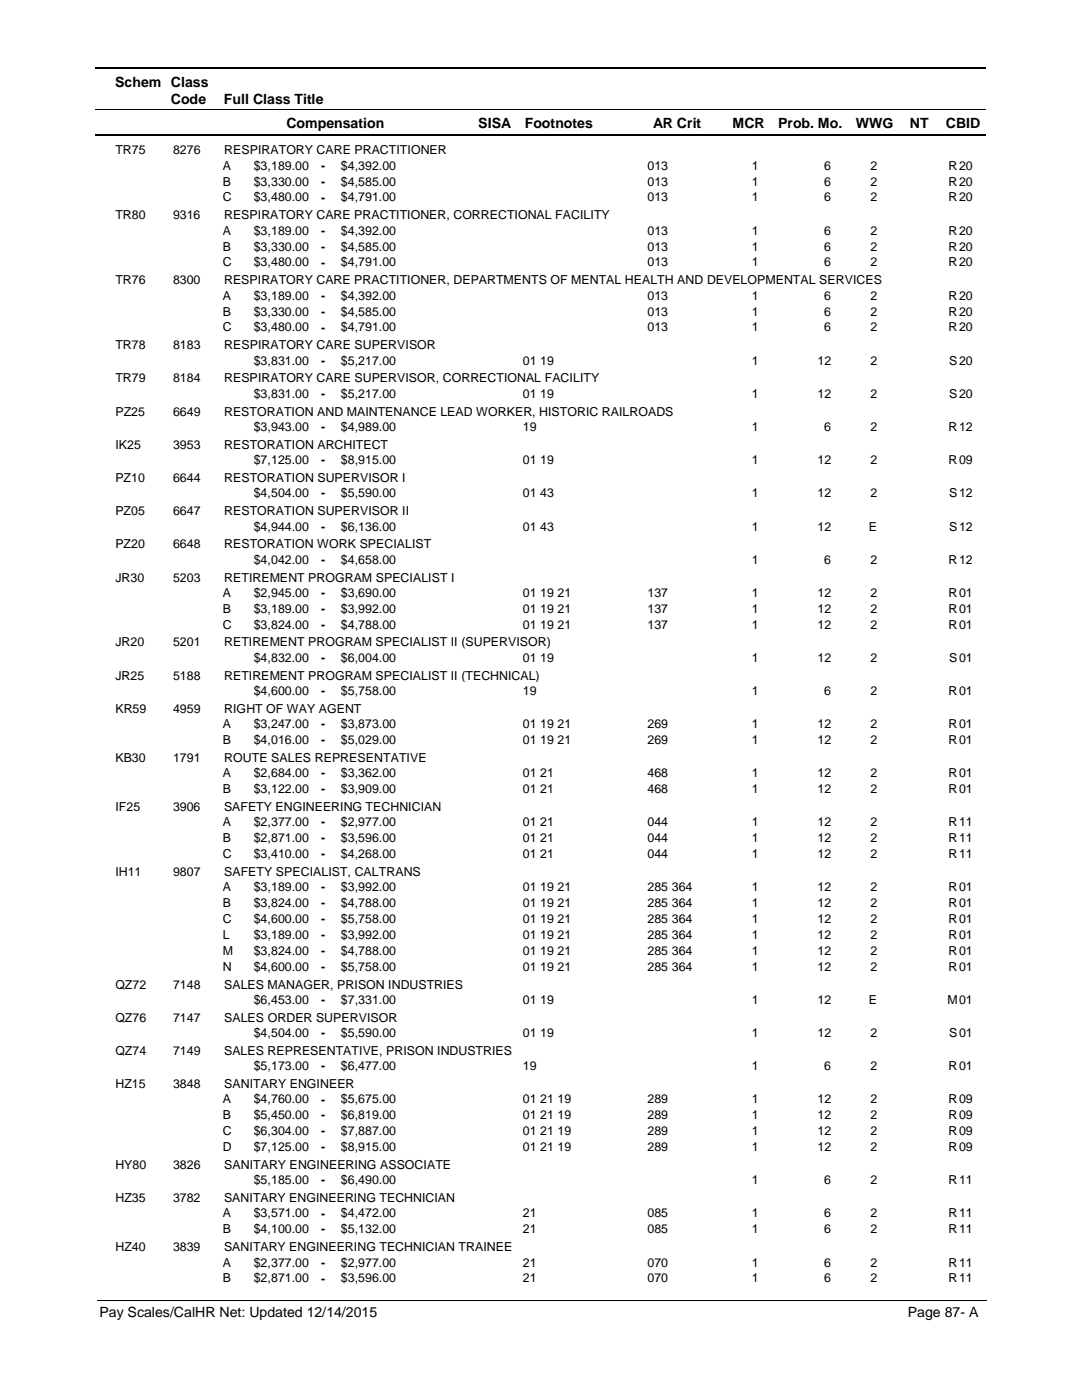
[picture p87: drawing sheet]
<svg xmlns="http://www.w3.org/2000/svg" width="216mm" height="279mm" viewBox="0 0 216 279" stroke-linecap="round" stroke-linejoin="round" font-family="sans-serif">
<defs><g id="words">
<g font-size="2.8">
<text x="23" y="17.3">Schem Class</text>
<text x="34.1" y="20.7">Code</text>
<text x="44.7" y="20.7">Full Class Title</text>
<text x="57.2" y="25.6">Compensation</text>
<text x="95.4" y="25.6">SISA</text>
<text x="104.7" y="25.6">Footnotes</text>
<text x="130.3" y="25.6">AR Crit</text>
<text x="146.2" y="25.6">MCR</text>
<text x="155.3" y="25.6">Prob. Mo.</text>
<text x="170.8" y="25.6">WWG</text>
<text x="181.5" y="25.6">NT</text>
<text x="188.7" y="25.6">CBID</text>
<text x="19.9" y="262.9">Pay Scales/CalHR Net: Updated 12/14/2015</text>
<text x="181.1" y="262.9">Page 87- A</text>
</g>
<g font-size="2.5">
<text x="23" y="30.8">TR75</text>
<text x="34.5" y="30.8">8276</text>
<text x="44.5" y="33.9">A</text>
<text x="44.7" y="30.8">RESPIRATORY CARE PRACTITIONER</text>
<text x="50.6" y="33.9">$3,189.00</text>
<text x="64.1" y="33.9">-</text>
<text x="68" y="33.9">$4,392.00</text>
<text x="129.2" y="33.9">013</text>
<text x="150" y="33.9">1</text>
<text x="164.5" y="33.9">6</text>
<text x="173.7" y="33.9">2</text>
<text x="189.3" y="33.9">R</text>
<text x="191.4" y="33.9">20</text>
<text x="44.5" y="37">B</text>
<text x="44.5" y="40.2">C</text>
<text x="50.6" y="37">$3,330.00</text>
<text x="50.6" y="40.2">$3,480.00</text>
<text x="64.1" y="37.1">-</text>
<text x="64.1" y="40.2">-</text>
<text x="68" y="37">$4,585.00</text>
<text x="68" y="40.2">$4,791.00</text>
<text x="129.2" y="37">013</text>
<text x="129.2" y="40.2">013</text>
<text x="150" y="40.2">1</text>
<text x="150" y="37">1</text>
<text x="164.5" y="37">6</text>
<text x="164.5" y="40.2">6</text>
<text x="173.7" y="37">2</text>
<text x="173.7" y="40.2">2</text>
<text x="189.3" y="40.2">R</text>
<text x="189.3" y="37">R</text>
<text x="191.4" y="37">20</text>
<text x="191.4" y="40.2">20</text>
<text x="23" y="43.8">TR80</text>
<text x="34.5" y="43.8">9316</text>
<text x="44.5" y="46.8">A</text>
<text x="44.7" y="43.8">RESPIRATORY CARE PRACTITIONER, CORRECTIONAL FACILITY</text>
<text x="50.6" y="46.8">$3,189.00</text>
<text x="64.1" y="46.8">-</text>
<text x="68" y="46.8">$4,392.00</text>
<text x="129.2" y="46.8">013</text>
<text x="150" y="46.8">1</text>
<text x="164.5" y="46.8">6</text>
<text x="173.7" y="46.8">2</text>
<text x="189.3" y="46.8">R</text>
<text x="191.4" y="46.8">20</text>
<text x="44.5" y="50">B</text>
<text x="44.5" y="53.1">C</text>
<text x="50.6" y="50">$3,330.00</text>
<text x="50.6" y="53.1">$3,480.00</text>
<text x="64.1" y="50">-</text>
<text x="64.1" y="53.2">-</text>
<text x="68" y="50">$4,585.00</text>
<text x="68" y="53.1">$4,791.00</text>
<text x="129.2" y="50">013</text>
<text x="129.2" y="53.1">013</text>
<text x="150" y="53.1">1</text>
<text x="150" y="50">1</text>
<text x="164.5" y="50">6</text>
<text x="164.5" y="53.1">6</text>
<text x="173.7" y="50">2</text>
<text x="173.7" y="53.1">2</text>
<text x="189.3" y="53.1">R</text>
<text x="189.3" y="50">R</text>
<text x="191.4" y="50">20</text>
<text x="191.4" y="53.1">20</text>
<text x="23" y="56.7">TR76</text>
<text x="34.5" y="56.7">8300</text>
<text x="44.5" y="59.8">A</text>
<text x="44.7" y="56.7">RESPIRATORY CARE PRACTITIONER, DEPARTMENTS OF MENTAL HEALTH AND DEVELOPMENTAL SERVICES</text>
<text x="50.6" y="59.8">$3,189.00</text>
<text x="64.1" y="59.8">-</text>
<text x="68" y="59.8">$4,392.00</text>
<text x="129.2" y="59.8">013</text>
<text x="150" y="59.8">1</text>
<text x="164.5" y="59.8">6</text>
<text x="173.7" y="59.8">2</text>
<text x="189.3" y="59.8">R</text>
<text x="191.4" y="59.8">20</text>
<text x="44.5" y="63">B</text>
<text x="50.6" y="63">$3,330.00</text>
<text x="64.1" y="63">-</text>
<text x="68" y="63">$4,585.00</text>
<text x="129.2" y="63">013</text>
<text x="150" y="63">1</text>
<text x="164.5" y="63">6</text>
<text x="173.7" y="63">2</text>
<text x="189.3" y="63">R</text>
<text x="191.4" y="63">20</text>
<text x="23" y="69.7">TR78</text>
<text x="34.5" y="69.7">8183</text>
<text x="44.5" y="66.1">C</text>
<text x="44.7" y="69.7">RESPIRATORY CARE SUPERVISOR</text>
<text x="50.6" y="66.1">$3,480.00</text>
<text x="64.1" y="66.2">-</text>
<text x="68" y="66.1">$4,791.00</text>
<text x="129.2" y="66.1">013</text>
<text x="150" y="66.1">1</text>
<text x="164.5" y="66.1">6</text>
<text x="173.7" y="66.1">2</text>
<text x="189.3" y="66.1">R</text>
<text x="191.4" y="66.1">20</text>
<text x="23" y="76.3">TR79</text>
<text x="34.5" y="76.3">8184</text>
<text x="44.7" y="76.3">RESPIRATORY CARE SUPERVISOR, CORRECTIONAL FACILITY</text>
<text x="50.6" y="72.7">$3,831.00</text>
<text x="64.1" y="72.8">-</text>
<text x="68" y="72.7">$5,217.00</text>
<text x="104.3" y="72.7">01 19</text>
<text x="150" y="72.7">1</text>
<text x="163.1" y="72.7">12</text>
<text x="173.7" y="72.7">2</text>
<text x="189.4" y="72.7">S</text>
<text x="191.4" y="72.7">20</text>
<text x="23" y="83">PZ25</text>
<text x="34.5" y="83">6649</text>
<text x="44.7" y="83">RESTORATION AND MAINTENANCE LEAD WORKER, HISTORIC RAILROADS</text>
<text x="50.6" y="79.4">$3,831.00</text>
<text x="64.1" y="79.4">-</text>
<text x="68" y="79.4">$5,217.00</text>
<text x="104.3" y="79.4">01 19</text>
<text x="150" y="79.4">1</text>
<text x="163.1" y="79.4">12</text>
<text x="173.7" y="79.4">2</text>
<text x="189.4" y="79.4">S</text>
<text x="191.4" y="79.4">20</text>
<text x="23" y="89.6">IK25</text>
<text x="34.5" y="89.6">3953</text>
<text x="44.7" y="89.6">RESTORATION ARCHITECT</text>
<text x="50.6" y="86">$3,943.00</text>
<text x="64.1" y="86">-</text>
<text x="68" y="86">$4,989.00</text>
<text x="104.3" y="86">19</text>
<text x="150" y="86">1</text>
<text x="164.5" y="86">6</text>
<text x="173.7" y="86">2</text>
<text x="189.3" y="86">R</text>
<text x="191.4" y="86">12</text>
<text x="50.6" y="92.6">$7,125.00</text>
<text x="64.1" y="92.6">-</text>
<text x="68" y="92.6">$8,915.00</text>
<text x="104.3" y="92.6">01 19</text>
<text x="150" y="92.6">1</text>
<text x="163.1" y="92.6">12</text>
<text x="173.7" y="92.6">2</text>
<text x="189.3" y="92.6">R</text>
<text x="191.4" y="92.6">09</text>
<text x="23" y="96.2">PZ10</text>
<text x="34.5" y="96.2">6644</text>
<text x="44.7" y="96.2">RESTORATION SUPERVISOR I</text>
<text x="50.6" y="99.2">$4,504.00</text>
<text x="64.1" y="99.3">-</text>
<text x="68" y="99.2">$5,590.00</text>
<text x="104.3" y="99.2">01 43</text>
<text x="150" y="99.2">1</text>
<text x="163.1" y="99.2">12</text>
<text x="173.7" y="99.2">2</text>
<text x="189.4" y="99.2">S</text>
<text x="191.4" y="99.2">12</text>
<text x="23" y="102.8">PZ05</text>
<text x="34.5" y="102.8">6647</text>
<text x="44.7" y="102.8">RESTORATION SUPERVISOR II</text>
<text x="50.6" y="105.9">$4,944.00</text>
<text x="64.1" y="105.9">-</text>
<text x="68" y="105.9">$6,136.00</text>
<text x="104.3" y="105.9">01 43</text>
<text x="150" y="105.9">1</text>
<text x="163.1" y="105.9">12</text>
<text x="173.4" y="105.9">E</text>
<text x="189.4" y="105.9">S</text>
<text x="191.4" y="105.9">12</text>
<text x="23" y="109.5">PZ20</text>
<text x="34.5" y="109.5">6648</text>
<text x="44.7" y="109.5">RESTORATION WORK SPECIALIST</text>
<text x="50.6" y="112.5">$4,042.00</text>
<text x="64.1" y="112.5">-</text>
<text x="68" y="112.5">$4,658.00</text>
<text x="150" y="112.5">1</text>
<text x="164.5" y="112.5">6</text>
<text x="173.7" y="112.5">2</text>
<text x="189.3" y="112.5">R</text>
<text x="191.4" y="112.5">12</text>
<text x="23" y="116.1">JR30</text>
<text x="34.5" y="116.1">5203</text>
<text x="44.5" y="119.1">A</text>
<text x="44.7" y="116.1">RETIREMENT PROGRAM SPECIALIST I</text>
<text x="50.6" y="119.1">$2,945.00</text>
<text x="64.1" y="119.1">-</text>
<text x="68" y="119.1">$3,690.00</text>
<text x="104.3" y="119.1">01 19 21</text>
<text x="129.2" y="119.1">137</text>
<text x="150" y="119.1">1</text>
<text x="163.1" y="119.1">12</text>
<text x="173.7" y="119.1">2</text>
<text x="189.3" y="119.1">R</text>
<text x="191.4" y="119.1">01</text>
<text x="44.5" y="122.3">B</text>
<text x="44.5" y="125.5">C</text>
<text x="50.6" y="122.3">$3,189.00</text>
<text x="50.6" y="125.5">$3,824.00</text>
<text x="64.1" y="122.3">-</text>
<text x="64.1" y="125.5">-</text>
<text x="68" y="122.3">$3,992.00</text>
<text x="68" y="125.5">$4,788.00</text>
<text x="104.3" y="122.3">01 19 21</text>
<text x="104.3" y="125.5">01 19 21</text>
<text x="129.2" y="122.3">137</text>
<text x="129.2" y="125.5">137</text>
<text x="150" y="122.3">1</text>
<text x="150" y="125.5">1</text>
<text x="163.1" y="122.3">12</text>
<text x="163.1" y="125.5">12</text>
<text x="173.7" y="122.3">2</text>
<text x="173.7" y="125.5">2</text>
<text x="189.3" y="122.3">R</text>
<text x="189.3" y="125.5">R</text>
<text x="191.4" y="122.3">01</text>
<text x="191.4" y="125.5">01</text>
<text x="23" y="129">JR20</text>
<text x="34.5" y="129">5201</text>
<text x="44.7" y="129">RETIREMENT PROGRAM SPECIALIST II (SUPERVISOR)</text>
<text x="23" y="135.7">JR25</text>
<text x="34.5" y="135.7">5188</text>
<text x="44.7" y="135.7">RETIREMENT PROGRAM SPECIALIST II (TECHNICAL)</text>
<text x="50.6" y="132.1">$4,832.00</text>
<text x="64.1" y="132.1">-</text>
<text x="68" y="132.1">$6,004.00</text>
<text x="104.3" y="132.1">01 19</text>
<text x="150" y="132.1">1</text>
<text x="163.1" y="132.1">12</text>
<text x="173.7" y="132.1">2</text>
<text x="189.4" y="132.1">S</text>
<text x="191.4" y="132.1">01</text>
<text x="23" y="142.3">KR59</text>
<text x="34.5" y="142.3">4959</text>
<text x="44.7" y="142.3">RIGHT OF WAY AGENT</text>
<text x="50.6" y="138.7">$4,600.00</text>
<text x="64.1" y="138.7">-</text>
<text x="68" y="138.7">$5,758.00</text>
<text x="104.3" y="138.7">19</text>
<text x="150" y="138.7">1</text>
<text x="164.5" y="138.7">6</text>
<text x="173.7" y="138.7">2</text>
<text x="189.3" y="138.7">R</text>
<text x="191.4" y="138.7">01</text>
<text x="44.5" y="145.3">A</text>
<text x="44.5" y="148.5">B</text>
<text x="50.6" y="145.3">$3,247.00</text>
<text x="50.6" y="148.5">$4,016.00</text>
<text x="64.1" y="145.3">-</text>
<text x="64.1" y="148.5">-</text>
<text x="68" y="148.5">$5,029.00</text>
<text x="68" y="145.3">$3,873.00</text>
<text x="104.3" y="148.5">01 19 21</text>
<text x="104.3" y="145.3">01 19 21</text>
<text x="129.2" y="148.5">269</text>
<text x="129.2" y="145.3">269</text>
<text x="150" y="145.3">1</text>
<text x="150" y="148.5">1</text>
<text x="163.1" y="145.3">12</text>
<text x="163.1" y="148.5">12</text>
<text x="173.7" y="148.5">2</text>
<text x="173.7" y="145.3">2</text>
<text x="189.3" y="145.3">R</text>
<text x="189.3" y="148.5">R</text>
<text x="191.4" y="145.3">01</text>
<text x="191.4" y="148.5">01</text>
<text x="23" y="152.1">KB30</text>
<text x="34.5" y="152.1">1791</text>
<text x="44.5" y="155.1">A</text>
<text x="44.7" y="152.1">ROUTE SALES REPRESENTATIVE</text>
<text x="50.6" y="155.1">$2,684.00</text>
<text x="64.1" y="155.2">-</text>
<text x="68" y="155.1">$3,362.00</text>
<text x="104.3" y="155.1">01 21</text>
<text x="129.2" y="155.1">468</text>
<text x="150" y="155.1">1</text>
<text x="163.1" y="155.1">12</text>
<text x="173.7" y="155.1">2</text>
<text x="189.3" y="155.1">R</text>
<text x="191.4" y="155.1">01</text>
<text x="23" y="161.9">IF25</text>
<text x="34.5" y="161.9">3906</text>
<text x="44.5" y="158.3">B</text>
<text x="44.7" y="161.9">SAFETY ENGINEERING TECHNICIAN</text>
<text x="50.6" y="158.3">$3,122.00</text>
<text x="64.1" y="158.3">-</text>
<text x="68" y="158.3">$3,909.00</text>
<text x="104.3" y="158.3">01 21</text>
<text x="129.2" y="158.3">468</text>
<text x="150" y="158.3">1</text>
<text x="163.1" y="158.3">12</text>
<text x="173.7" y="158.3">2</text>
<text x="189.3" y="158.3">R</text>
<text x="191.4" y="158.3">01</text>
<text x="44.5" y="164.9">A</text>
<text x="50.6" y="164.9">$2,377.00</text>
<text x="64.1" y="164.9">-</text>
<text x="68" y="164.9">$2,977.00</text>
<text x="104.3" y="164.9">01 21</text>
<text x="129.2" y="164.9">044</text>
<text x="150" y="164.9">1</text>
<text x="163.1" y="164.9">12</text>
<text x="173.7" y="164.9">2</text>
<text x="189.3" y="164.9">R</text>
<text x="191.4" y="164.9">11</text>
<text x="44.5" y="168.1">B</text>
<text x="44.5" y="171.2">C</text>
<text x="50.6" y="168.1">$2,871.00</text>
<text x="50.6" y="171.2">$3,410.00</text>
<text x="64.1" y="168.1">-</text>
<text x="64.1" y="171.3">-</text>
<text x="68" y="168.1">$3,596.00</text>
<text x="68" y="171.2">$4,268.00</text>
<text x="104.3" y="168.1">01 21</text>
<text x="104.3" y="171.2">01 21</text>
<text x="129.2" y="168.1">044</text>
<text x="129.2" y="171.2">044</text>
<text x="150" y="171.2">1</text>
<text x="150" y="168.1">1</text>
<text x="163.1" y="168.1">12</text>
<text x="163.1" y="171.2">12</text>
<text x="173.7" y="168.1">2</text>
<text x="173.7" y="171.2">2</text>
<text x="189.3" y="171.2">R</text>
<text x="189.3" y="168.1">R</text>
<text x="191.4" y="168.1">11</text>
<text x="191.4" y="171.2">11</text>
<text x="23" y="174.8">IH11</text>
<text x="34.5" y="174.8">9807</text>
<text x="44.5" y="177.9">A</text>
<text x="44.7" y="174.8">SAFETY SPECIALIST, CALTRANS</text>
<text x="50.6" y="177.9">$3,189.00</text>
<text x="64.1" y="177.9">-</text>
<text x="68" y="177.9">$3,992.00</text>
<text x="104.3" y="177.9">01 19 21</text>
<text x="129.2" y="177.9">285 364</text>
<text x="150" y="177.9">1</text>
<text x="163.1" y="177.9">12</text>
<text x="173.7" y="177.9">2</text>
<text x="189.3" y="177.9">R</text>
<text x="191.4" y="177.9">01</text>
<text x="44.5" y="181">B</text>
<text x="44.5" y="184.2">C</text>
<text x="50.6" y="181">$3,824.00</text>
<text x="50.6" y="184.2">$4,600.00</text>
<text x="64.1" y="181.1">-</text>
<text x="64.1" y="184.2">-</text>
<text x="68" y="181">$4,788.00</text>
<text x="68" y="184.2">$5,758.00</text>
<text x="104.3" y="181">01 19 21</text>
<text x="104.3" y="184.2">01 19 21</text>
<text x="129.2" y="181">285 364</text>
<text x="129.2" y="184.2">285 364</text>
<text x="150" y="181">1</text>
<text x="150" y="184.2">1</text>
<text x="163.1" y="181">12</text>
<text x="163.1" y="184.2">12</text>
<text x="173.7" y="181">2</text>
<text x="173.7" y="184.2">2</text>
<text x="189.3" y="181">R</text>
<text x="189.3" y="184.2">R</text>
<text x="191.4" y="181">01</text>
<text x="191.4" y="184.2">01</text>
<text x="44.5" y="187.4">L</text>
<text x="44.5" y="190.5">M</text>
<text x="50.6" y="187.4">$3,189.00</text>
<text x="50.6" y="190.5">$3,824.00</text>
<text x="64.1" y="187.4">-</text>
<text x="64.1" y="190.6">-</text>
<text x="68" y="187.4">$3,992.00</text>
<text x="68" y="190.5">$4,788.00</text>
<text x="104.3" y="187.4">01 19 21</text>
<text x="104.3" y="190.5">01 19 21</text>
<text x="129.2" y="187.4">285 364</text>
<text x="129.2" y="190.5">285 364</text>
<text x="150" y="187.4">1</text>
<text x="150" y="190.5">1</text>
<text x="163.1" y="187.4">12</text>
<text x="163.1" y="190.5">12</text>
<text x="173.7" y="187.4">2</text>
<text x="173.7" y="190.5">2</text>
<text x="189.3" y="187.4">R</text>
<text x="189.3" y="190.5">R</text>
<text x="191.4" y="187.4">01</text>
<text x="191.4" y="190.5">01</text>
<text x="23" y="197.3">QZ72</text>
<text x="34.5" y="197.3">7148</text>
<text x="44.5" y="193.7">N</text>
<text x="44.7" y="197.3">SALES MANAGER, PRISON INDUSTRIES</text>
<text x="50.6" y="193.7">$4,600.00</text>
<text x="64.1" y="193.7">-</text>
<text x="68" y="193.7">$5,758.00</text>
<text x="104.3" y="193.7">01 19 21</text>
<text x="129.2" y="193.7">285 364</text>
<text x="150" y="193.7">1</text>
<text x="163.1" y="193.7">12</text>
<text x="173.7" y="193.7">2</text>
<text x="189.3" y="193.7">R</text>
<text x="191.4" y="193.7">01</text>
<text x="23" y="203.9">QZ76</text>
<text x="34.5" y="203.9">7147</text>
<text x="44.7" y="203.9">SALES ORDER SUPERVISOR</text>
<text x="50.6" y="200.3">$6,453.00</text>
<text x="64.1" y="200.4">-</text>
<text x="68" y="200.3">$7,331.00</text>
<text x="104.3" y="200.3">01 19</text>
<text x="150" y="200.3">1</text>
<text x="163.1" y="200.3">12</text>
<text x="173.4" y="200.3">E</text>
<text x="189.1" y="200.3">M</text>
<text x="191.4" y="200.3">01</text>
<text x="50.6" y="207">$4,504.00</text>
<text x="64.1" y="207">-</text>
<text x="68" y="207">$5,590.00</text>
<text x="104.3" y="207">01 19</text>
<text x="150" y="207">1</text>
<text x="163.1" y="207">12</text>
<text x="173.7" y="207">2</text>
<text x="189.4" y="207">S</text>
<text x="191.4" y="207">01</text>
<text x="23" y="210.5">QZ74</text>
<text x="34.5" y="210.5">7149</text>
<text x="44.7" y="210.5">SALES REPRESENTATIVE, PRISON INDUSTRIES</text>
<text x="50.6" y="213.6">$5,173.00</text>
<text x="64.1" y="213.6">-</text>
<text x="68" y="213.6">$6,477.00</text>
<text x="104.3" y="213.6">19</text>
<text x="150" y="213.6">1</text>
<text x="164.5" y="213.6">6</text>
<text x="173.7" y="213.6">2</text>
<text x="189.3" y="213.6">R</text>
<text x="191.4" y="213.6">01</text>
<text x="23" y="217.1">HZ15</text>
<text x="34.5" y="217.1">3848</text>
<text x="44.5" y="220.2">A</text>
<text x="44.7" y="217.1">SANITARY ENGINEER</text>
<text x="50.6" y="220.2">$4,760.00</text>
<text x="64.1" y="220.2">-</text>
<text x="68" y="220.2">$5,675.00</text>
<text x="104.3" y="220.2">01 21 19</text>
<text x="129.2" y="220.2">289</text>
<text x="150" y="220.2">1</text>
<text x="163.1" y="220.2">12</text>
<text x="173.7" y="220.2">2</text>
<text x="189.3" y="220.2">R</text>
<text x="191.4" y="220.2">09</text>
<text x="44.5" y="223.4">B</text>
<text x="44.5" y="226.6">C</text>
<text x="50.6" y="223.4">$5,450.00</text>
<text x="50.6" y="226.6">$6,304.00</text>
<text x="64.1" y="223.4">-</text>
<text x="64.1" y="226.6">-</text>
<text x="68" y="223.4">$6,819.00</text>
<text x="68" y="226.6">$7,887.00</text>
<text x="104.3" y="223.4">01 21 19</text>
<text x="104.3" y="226.6">01 21 19</text>
<text x="129.2" y="223.4">289</text>
<text x="129.2" y="226.6">289</text>
<text x="150" y="223.4">1</text>
<text x="150" y="226.6">1</text>
<text x="163.1" y="223.4">12</text>
<text x="163.1" y="226.6">12</text>
<text x="173.7" y="223.4">2</text>
<text x="173.7" y="226.6">2</text>
<text x="189.3" y="223.4">R</text>
<text x="189.3" y="226.6">R</text>
<text x="191.4" y="223.4">09</text>
<text x="191.4" y="226.6">09</text>
<text x="23" y="233.3">HY80</text>
<text x="34.5" y="233.3">3826</text>
<text x="44.5" y="229.7">D</text>
<text x="44.7" y="233.3">SANITARY ENGINEERING ASSOCIATE</text>
<text x="50.6" y="229.7">$7,125.00</text>
<text x="64.1" y="229.8">-</text>
<text x="68" y="229.7">$8,915.00</text>
<text x="104.3" y="229.7">01 21 19</text>
<text x="129.2" y="229.7">289</text>
<text x="150" y="229.7">1</text>
<text x="163.1" y="229.7">12</text>
<text x="173.7" y="229.7">2</text>
<text x="189.3" y="229.7">R</text>
<text x="191.4" y="229.7">09</text>
<text x="23" y="239.9">HZ35</text>
<text x="34.5" y="239.9">3782</text>
<text x="44.7" y="239.9">SANITARY ENGINEERING TECHNICIAN</text>
<text x="50.6" y="236.3">$5,185.00</text>
<text x="64.1" y="236.4">-</text>
<text x="68" y="236.3">$6,490.00</text>
<text x="150" y="236.3">1</text>
<text x="164.5" y="236.3">6</text>
<text x="173.7" y="236.3">2</text>
<text x="189.3" y="236.3">R</text>
<text x="191.4" y="236.3">11</text>
<text x="44.5" y="243">A</text>
<text x="50.6" y="243">$3,571.00</text>
<text x="64.1" y="243">-</text>
<text x="68" y="243">$4,472.00</text>
<text x="104.3" y="243">21</text>
<text x="129.2" y="243">085</text>
<text x="150" y="243">1</text>
<text x="164.5" y="243">6</text>
<text x="173.7" y="243">2</text>
<text x="189.3" y="243">R</text>
<text x="191.4" y="243">11</text>
<text x="23" y="249.7">HZ40</text>
<text x="34.5" y="249.7">3839</text>
<text x="44.5" y="246.1">B</text>
<text x="44.7" y="249.7">SANITARY ENGINEERING TECHNICIAN TRAINEE</text>
<text x="50.6" y="246.1">$4,100.00</text>
<text x="64.1" y="246.2">-</text>
<text x="68" y="246.1">$5,132.00</text>
<text x="104.3" y="246.1">21</text>
<text x="129.2" y="246.1">085</text>
<text x="150" y="246.1">1</text>
<text x="164.5" y="246.1">6</text>
<text x="173.7" y="246.1">2</text>
<text x="189.3" y="246.1">R</text>
<text x="191.4" y="246.1">11</text>
<text x="44.5" y="252.8">A</text>
<text x="44.5" y="255.9">B</text>
<text x="50.6" y="252.8">$2,377.00</text>
<text x="50.6" y="255.9">$2,871.00</text>
<text x="64.1" y="252.8">-</text>
<text x="64.1" y="256">-</text>
<text x="68" y="252.8">$2,977.00</text>
<text x="68" y="255.9">$3,596.00</text>
<text x="104.3" y="252.8">21</text>
<text x="104.3" y="255.9">21</text>
<text x="129.2" y="252.8">070</text>
<text x="129.2" y="255.9">070</text>
<text x="150" y="252.8">1</text>
<text x="150" y="255.9">1</text>
<text x="164.5" y="252.8">6</text>
<text x="164.5" y="255.9">6</text>
<text x="173.7" y="252.8">2</text>
<text x="173.7" y="255.9">2</text>
<text x="189.3" y="252.8">R</text>
<text x="189.3" y="255.9">R</text>
<text x="191.4" y="252.8">11</text>
<text x="191.4" y="255.9">11</text>
</g>
</g></defs>
<path d="M19 13.5h177.8M19 27h177.8" fill="none" stroke="#000" stroke-width=".36"/>
<path d="M19 21.8h177.8" fill="none" stroke="#000" stroke-width=".2"/>
<g fill="#fff">
<path d="M46.9 31.2h16.3v3h-16.3z"/>
<path d="M191 31.2h4.2v3h-4.2z"/>
<path d="M46.9 34.4h16.3v3h-16.3z"/>
<path d="M191 34.4h4.2v3h-4.2z"/>
<path d="M46.9 37.6h16.3v3h-16.3z"/>
<path d="M191 37.6h4.2v3h-4.2z"/>
<path d="M46.9 44.2h16.3v3h-16.3z"/>
<path d="M191 44.2h4.2v3h-4.2z"/>
<path d="M46.9 47.4h16.3v2.9h-16.3z"/>
<path d="M191 47.4h4.2v2.9h-4.2z"/>
<path d="M46.9 50.5h16.3v3h-16.3z"/>
<path d="M191 50.5h4.2v3h-4.2z"/>
<path d="M46.9 57.2h16.3v2.9h-16.3z"/>
<path d="M191 57.2h4.2v2.9h-4.2z"/>
<path d="M46.9 60.3h16.3v3h-16.3z"/>
<path d="M191 60.3h4.2v3h-4.2z"/>
<path d="M46.9 63.5h16.3v3h-16.3z"/>
<path d="M191 63.5h4.2v3h-4.2z"/>
<path d="M46.9 70.1h16.3v3h-16.3z"/>
<path d="M191 70.1h4.2v3h-4.2z"/>
<path d="M46.9 76.8h16.3v2.9h-16.3z"/>
<path d="M191 76.8h4.2v2.9h-4.2z"/>
<path d="M46.9 83.4h16.3v3h-16.3z"/>
<path d="M191 83.4h4.2v3h-4.2z"/>
<path d="M46.9 90h16.3v3h-16.3z"/>
<path d="M191 90h4.2v3h-4.2z"/>
<path d="M46.9 96.6h16.3v3h-16.3z"/>
<path d="M191 96.6h4.2v3h-4.2z"/>
<path d="M46.9 103.3h16.3v2.9h-16.3z"/>
<path d="M191 103.3h4.2v2.9h-4.2z"/>
<path d="M46.9 109.9h16.3v2.9h-16.3z"/>
<path d="M191 109.9h4.2v2.9h-4.2z"/>
<path d="M46.9 116.5h16.3v2.9h-16.3z"/>
<path d="M191 116.5h4.2v2.9h-4.2z"/>
<path d="M46.9 119.7h16.3v2.9h-16.3z"/>
<path d="M191 119.7h4.2v2.9h-4.2z"/>
<path d="M46.9 122.8h16.3v3h-16.3z"/>
<path d="M191 122.8h4.2v3h-4.2z"/>
<path d="M46.9 129.5h16.3v2.9h-16.3z"/>
<path d="M191 129.5h4.2v2.9h-4.2z"/>
<path d="M46.9 136.1h16.3v2.9h-16.3z"/>
<path d="M191 136.1h4.2v2.9h-4.2z"/>
<path d="M46.9 142.7h16.3v3h-16.3z"/>
<path d="M191 142.7h4.2v3h-4.2z"/>
<path d="M46.9 145.9h16.3v2.9h-16.3z"/>
<path d="M191 145.9h4.2v2.9h-4.2z"/>
<path d="M46.9 152.5h16.3v3h-16.3z"/>
<path d="M191 152.5h4.2v3h-4.2z"/>
<path d="M46.9 155.7h16.3v2.9h-16.3z"/>
<path d="M191 155.7h4.2v2.9h-4.2z"/>
<path d="M46.9 162.3h16.3v2.9h-16.3z"/>
<path d="M191 162.3h4.2v2.9h-4.2z"/>
<path d="M46.9 165.5h16.3v2.9h-16.3z"/>
<path d="M191 165.5h4.2v2.9h-4.2z"/>
<path d="M46.9 168.6h16.3v3h-16.3z"/>
<path d="M191 168.6h4.2v3h-4.2z"/>
<path d="M46.9 175.2h16.3v3h-16.3z"/>
<path d="M191 175.2h4.2v3h-4.2z"/>
<path d="M46.9 178.4h16.3v3h-16.3z"/>
<path d="M191 178.4h4.2v3h-4.2z"/>
<path d="M46.9 181.6h16.3v3h-16.3z"/>
<path d="M191 181.6h4.2v3h-4.2z"/>
<path d="M46.9 184.7h16.3v3h-16.3z"/>
<path d="M191 184.7h4.2v3h-4.2z"/>
<path d="M46.9 187.9h16.3v3h-16.3z"/>
<path d="M191 187.9h4.2v3h-4.2z"/>
<path d="M46.9 191.1h16.3v3h-16.3z"/>
<path d="M191 191.1h4.2v3h-4.2z"/>
<path d="M46.9 197.7h16.3v3h-16.3z"/>
<path d="M191 197.7h4.2v3h-4.2z"/>
<path d="M46.9 204.3h16.3v3h-16.3z"/>
<path d="M191 204.3h4.2v3h-4.2z"/>
<path d="M46.9 210.9h16.3v3h-16.3z"/>
<path d="M191 210.9h4.2v3h-4.2z"/>
<path d="M46.9 217.6h16.3v3h-16.3z"/>
<path d="M191 217.6h4.2v3h-4.2z"/>
<path d="M46.9 220.8h16.3v2.9h-16.3z"/>
<path d="M191 220.8h4.2v2.9h-4.2z"/>
<path d="M46.9 223.9h16.3v3h-16.3z"/>
<path d="M191 223.9h4.2v3h-4.2z"/>
<path d="M46.9 227.1h16.3v3h-16.3z"/>
<path d="M191 227.1h4.2v3h-4.2z"/>
<path d="M46.9 233.7h16.3v3h-16.3z"/>
<path d="M191 233.7h4.2v3h-4.2z"/>
<path d="M46.9 240.3h16.3v3h-16.3z"/>
<path d="M191 240.3h4.2v3h-4.2z"/>
<path d="M46.9 243.5h16.3v3h-16.3z"/>
<path d="M191 243.5h4.2v3h-4.2z"/>
<path d="M46.9 250.1h16.3v3h-16.3z"/>
<path d="M191 250.1h4.2v3h-4.2z"/>
<path d="M46.9 253.3h16.3v3h-16.3z"/>
<path d="M191 253.3h4.2v3h-4.2z"/>
</g>
<path d="M19.4 259.6h177.4" fill="none" stroke="#000" stroke-width=".2"/>
<use href="#words"/>
</svg>
